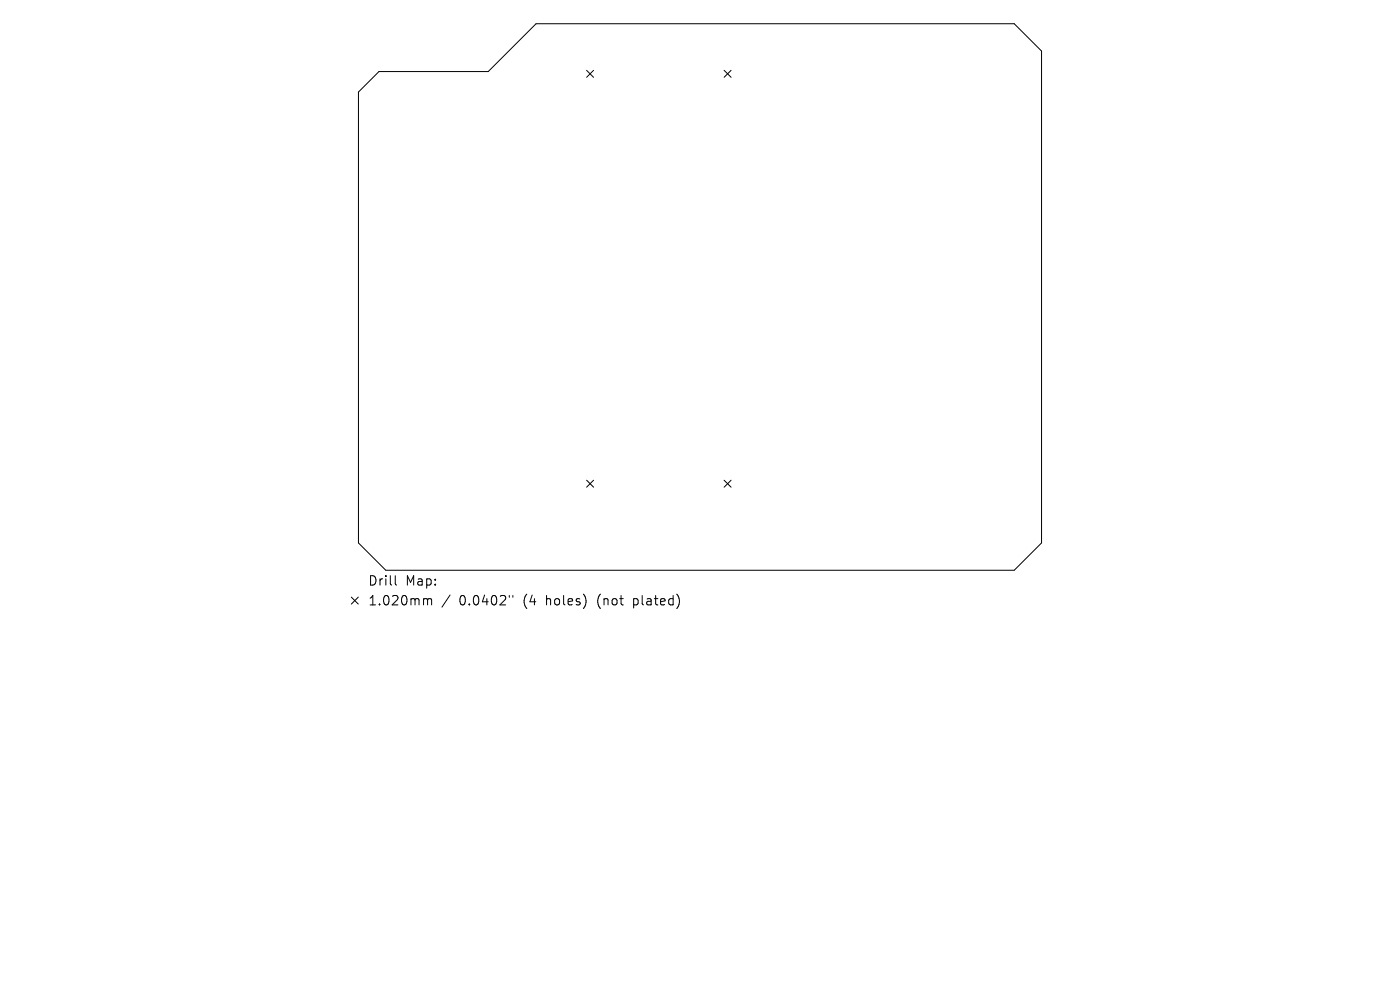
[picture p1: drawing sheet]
<svg xmlns="http://www.w3.org/2000/svg" width="297mm" height="210mm" viewBox="0 0 297 210" stroke-linecap="round" stroke-linejoin="round" font-family="sans-serif">
<defs><g id="words">
<g font-size="2.8">
<text x="78" y="124.5">Drill</text>
<text x="86" y="124.5">Map:</text>
<text x="78" y="128.7">1.020mm</text>
<text x="97.5" y="128.7">0.0402&quot;</text>
<text x="111.2" y="128.7">(4</text>
<text x="116.1" y="128.7">holes)</text>
<text x="127.2" y="128.7">(not</text>
<text x="135" y="128.7">plated)</text>
</g>
</g></defs>
<g fill="none" stroke="#000" stroke-width=".21">
<path d="M80.4 15.2h23.2l10.1-10.2h101.5l5.8 5.8v104.4l-5.8 5.8h-133.4l-5.8-5.8v-95.7zM124.4 14.9l1.5 1.5M125.9 14.9l-1.5 1.5M153.6 14.9l1.5 1.5M155.1 14.9l-1.5 1.5M124.4 101.9l1.5 1.4M125.9 101.9l-1.5 1.4M153.6 101.9l1.5 1.4M155.1 101.9l-1.5 1.4M74.5 126.7l1.5 1.4M76 126.7l-1.5 1.4M83.9 122.1v1.7l.2 .3"/>
<path d="M90.1 127l.5 .1 .1 .2M90.7 127.3l.3-.3 .5 .1 .1 1.2M90.7 127.3v1M95.5 126.2l-1.7 2.6M108 126.3v.4M108.8 126.3v.4"/>
</g>
<use href="#words"/>
</svg>
